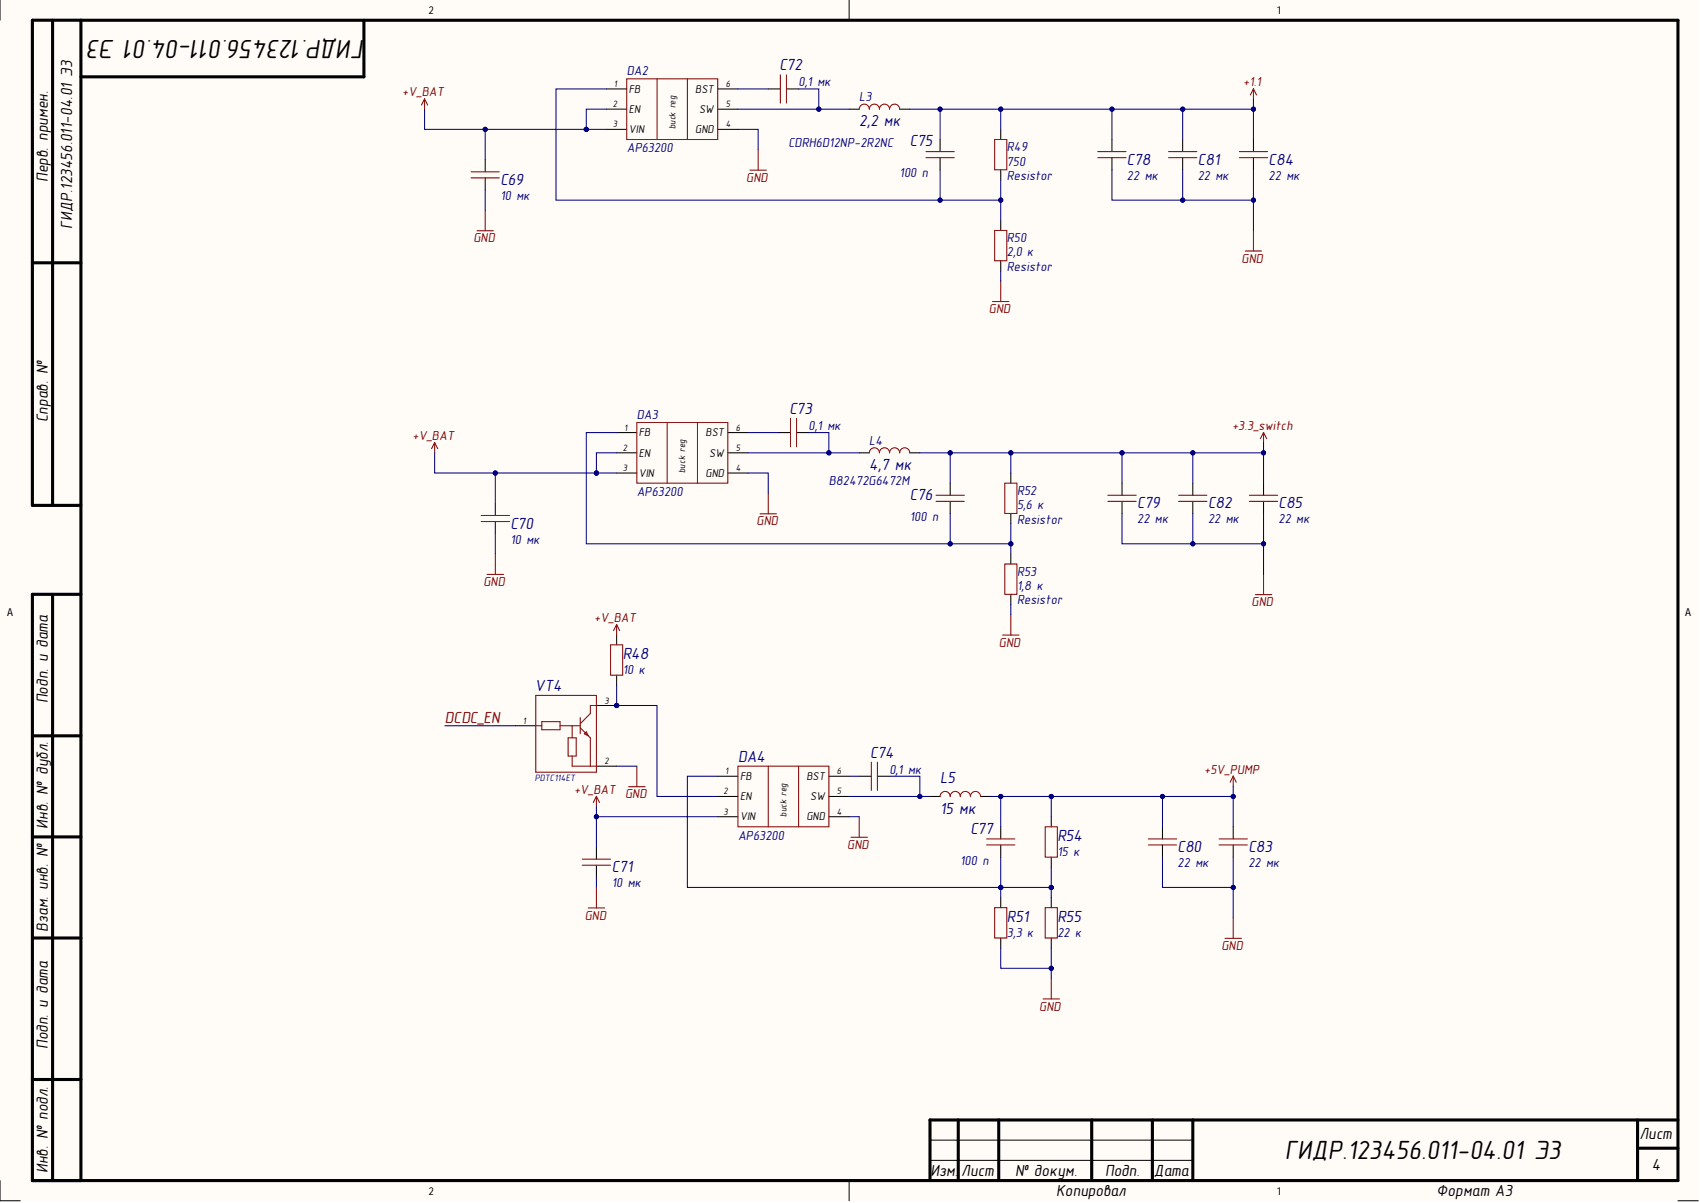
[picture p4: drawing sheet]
<svg xmlns="http://www.w3.org/2000/svg" width="420mm" height="297mm" viewBox="0 0 420 297" stroke-linecap="round" stroke-linejoin="round" font-family="sans-serif">
<defs><g id="words">
<g font-size="6.6">
<text x="90.1" y="9.8" transform="rotate(-180 90.1 9.8)">ГИДР.123456.011-04.01 Э3</text>
<text x="317.3" y="286.3">ГИДР.123456.011-04.01 Э3</text>
</g>
<g font-size="4" fill="#000080">
<text x="192.5" y="17.4">C72</text>
<text x="212.2" y="31.2">2,2 мк</text>
<text x="224.7" y="36.2">C75</text>
<text x="278.3" y="40.6">C78</text>
<text x="295.8" y="40.6">C81</text>
<text x="313.3" y="40.6">C84</text>
<text x="123.6" y="45.7">C69</text>
<text x="194.9" y="102.3">C73</text>
<text x="214.6" y="116">4,7 мк</text>
<text x="224.7" y="123.5">C76</text>
<text x="280.8" y="125.5">C79</text>
<text x="298.3" y="125.5">C82</text>
<text x="315.7" y="125.5">C85</text>
<text x="126" y="130.6">C70</text>
<text x="153.8" y="162.7">R48</text>
<text x="132" y="170.6">VT4</text>
<text x="182.3" y="188.1">DA4</text>
<text x="214.9" y="187.1">C74</text>
<text x="232.1" y="193.4">L5</text>
<text x="232.1" y="200.9">15 мк</text>
<text x="239.7" y="205.9">C77</text>
<text x="261.1" y="207.7">R54</text>
<text x="151.1" y="215.3">C71</text>
<text x="290.8" y="210.4">C80</text>
<text x="308.3" y="210.4">C83</text>
<text x="248.6" y="227.6">R51</text>
<text x="261.1" y="227.6">R55</text>
</g>
<g font-size="4">
<text x="11.8" y="45" transform="rotate(-90 11.8 45)">Перв. примен.</text>
<text x="17.8" y="56.5" transform="rotate(-90 17.8 56.5)">ГИДР.123456.011-04.01 Э3</text>
<text x="11.8" y="104.2" transform="rotate(-90 11.8 104.2)">Справ. №</text>
<text x="11.8" y="173.7" transform="rotate(-90 11.8 173.7)">Подп. и дата</text>
<text x="11.8" y="204.6" transform="rotate(-90 11.8 204.6)">Инв. № дубл.</text>
<text x="11.8" y="230.1" transform="rotate(-90 11.8 230.1)">Взам. инв. №</text>
<text x="11.8" y="259" transform="rotate(-90 11.8 259)">Подп. и дата</text>
<text x="404.8" y="281.4">Лист</text>
<text x="11.8" y="289.7" transform="rotate(-90 11.8 289.7)">Инв. № подл.</text>
<text x="229.8" y="290.3">Изм.</text>
<text x="237.4" y="290.3">Лист</text>
<text x="250.7" y="290.3">№ докум.</text>
<text x="272.9" y="290.3">Подп.</text>
<text x="285" y="290.3">Дата</text>
<text x="407.9" y="288.9">4</text>
<text x="260.8" y="295.3">Копировал</text>
<text x="354.7" y="295.3">Формат А3</text>
</g>
<text font-size="4" fill="#800000" x="109.8" y="178.4">DCDC_EN</text>
<g font-size="3.3" fill="#800000">
<text x="99.3" y="23.7">+V_BAT</text>
<text x="307" y="21.3">+1.1</text>
<text x="184.3" y="44.9">GND</text>
<text x="116.9" y="59.8">GND</text>
<text x="306.6" y="64.8">GND</text>
<text x="244.2" y="77.3">GND</text>
<text x="304.2" y="106.2">+3.3_switch</text>
<text x="101.9" y="108.6">+V_BAT</text>
<text x="186.8" y="129.7">GND</text>
<text x="119.4" y="144.7">GND</text>
<text x="309.1" y="149.7">GND</text>
<text x="146.8" y="153.6">+V_BAT</text>
<text x="246.7" y="159.7">GND</text>
<text x="297.4" y="191">+5V_PUMP</text>
<text x="141.8" y="196">+V_BAT</text>
<text x="154.4" y="197.1">GND</text>
<text x="209.2" y="209.6">GND</text>
<text x="144.4" y="227.1">GND</text>
<text x="301.6" y="234.5">GND</text>
<text x="256.6" y="249.6">GND</text>
</g>
<g font-size="3.3" fill="#000080">
<text x="154.8" y="18.6">DA2</text>
<text x="197.2" y="21.3">0,1 мк</text>
<text x="212.2" y="25">L3</text>
<text x="154.8" y="37.6">AP63200</text>
<text x="194.7" y="36.3">CDRH6D12NP-2R2NC</text>
<text x="248.6" y="40.9">750</text>
<text x="248.6" y="37.4">R49</text>
<text x="222.2" y="43.8">100 п</text>
<text x="248.6" y="44.5">Resistor</text>
<text x="278.3" y="44.4">22 мк</text>
<text x="295.8" y="44.4">22 мк</text>
<text x="313.3" y="44.4">22 мк</text>
<text x="123.6" y="49.4">10 мк</text>
<text x="248.6" y="59.7">R50</text>
<text x="248.6" y="63.3">2,0 к</text>
<text x="248.6" y="66.8">Resistor</text>
<text x="157.2" y="103.4">DA3</text>
<text x="199.7" y="106.2">0,1 мк</text>
<text x="214.6" y="109.9">L4</text>
<text x="204.7" y="119.7">B82472G6472M</text>
<text x="157.2" y="122.5">AP63200</text>
<text x="251.1" y="125.8">5,6 к</text>
<text x="251.1" y="122.2">R52</text>
<text x="224.7" y="128.6">100 п</text>
<text x="251.1" y="129.3">Resistor</text>
<text x="280.8" y="129.2">22 мк</text>
<text x="298.3" y="129.2">22 мк</text>
<text x="315.7" y="129.2">22 мк</text>
<text x="126" y="134.2">10 мк</text>
<text x="251.1" y="142.2">R53</text>
<text x="251.1" y="145.7">1,8 к</text>
<text x="251.1" y="149.3">Resistor</text>
<text x="153.8" y="166.4">10 к</text>
<text x="219.6" y="191">0,1 мк</text>
<text x="182.3" y="207.3">AP63200</text>
<text x="237.1" y="213.5">100 п</text>
<text x="261.1" y="211.4">15 к</text>
<text x="290.8" y="214.1">22 мк</text>
<text x="308.3" y="214.1">22 мк</text>
<text x="151.1" y="219.1">10 мк</text>
<text x="248.6" y="231.3">3,3 к</text>
<text x="261.1" y="231.3">22 к</text>
</g>
<g font-size="2.8">
<text x="155.3" y="22.9">FB</text>
<text x="171.7" y="22.9">BST</text>
<text x="155.3" y="27.9">EN</text>
<text x="172.6" y="27.9">SW</text>
<text x="155.3" y="32.9">VIN</text>
<text x="171.7" y="32.9">GND</text>
<text x="157.7" y="107.8">FB</text>
<text x="174.2" y="107.8">BST</text>
<text x="157.7" y="112.7">EN</text>
<text x="175.2" y="112.7">SW</text>
<text x="157.7" y="117.7">VIN</text>
<text x="174.2" y="117.7">GND</text>
<text x="182.8" y="192.6">FB</text>
<text x="182.8" y="197.6">EN</text>
<text x="199.2" y="192.6">BST</text>
<text x="200.1" y="197.6">SW</text>
<text x="182.8" y="202.6">VIN</text>
<text x="199.2" y="202.6">GND</text>
</g>
<g font-size="2.7">
<text x="105.9" y="3.5">2</text>
<text x="315.3" y="3.5">1</text>
<text x="1.8" y="152.2">A</text>
<text x="416.2" y="152.2">A</text>
<text x="105.9" y="295">2</text>
<text x="315.3" y="295">1</text>
</g>
<g font-size="2.3">
<text x="151.6" y="21.5">1</text>
<text x="179.2" y="21.5">6</text>
<text x="151.3" y="26.4">2</text>
<text x="179.2" y="26.4">5</text>
<text x="151.3" y="31.4">3</text>
<text x="166.8" y="31.9" transform="rotate(-90 166.8 31.9)">buck reg</text>
<text x="179.2" y="31.4">4</text>
<text x="154.1" y="106.3">1</text>
<text x="181.7" y="106.3">6</text>
<text x="153.8" y="111.3">2</text>
<text x="181.7" y="111.3">5</text>
<text x="153.8" y="116.3">3</text>
<text x="169.2" y="116.8" transform="rotate(-90 169.2 116.8)">buck reg</text>
<text x="181.7" y="116.3">4</text>
<text x="149.3" y="173.8">3</text>
<text x="129.1" y="178.8">1</text>
<text x="149.3" y="188.7">2</text>
<text x="179" y="191.2">1</text>
<text x="206.7" y="191.2">6</text>
<text x="178.7" y="196.2">2</text>
<text x="206.7" y="196.2">5</text>
<text x="178.7" y="201.1">3</text>
<text x="194.3" y="201.7" transform="rotate(-90 194.3 201.7)">buck reg</text>
<text x="206.7" y="201.1">4</text>
</g>
<text font-size="2.3" fill="#000080" x="132" y="193">PDTC114ET</text>
</g></defs>
<g fill="#fffcf8">
<path d="M0 0h419.4v296.5h-419.4z" fill-rule="evenodd"/>
<path d="M5 5h409.4v286.5h-409.4z" fill-rule="evenodd"/>
</g>
<g fill="none" stroke="#000" stroke-width=".25">
<path d="M0 0v5M209.7 0v5M119.8 39.4v3M149.8 22h5M149.8 27h5M149.8 31.9h5M177.2 22h5M177.2 27h5M177.2 31.9h5M189.7 22h3M194.2 22h3M209.7 27h2.5"/>
<path d="M222.2 27h2.5M232.2 34.4v3M232.2 38.9v3M247.1 31.9v2.5M274.6 34.4v3M274.6 38.9v3M292.1 34.4v3M292.1 38.9v3M309.5 34.4v3M309.5 38.9v3M119.8 43.9v3M247.1 41.9v2.5"/>
<path d="M247.1 54.4v2.5M247.1 64.4v2.5M152.3 106.8h5M152.3 111.8h5M152.3 116.8h5M179.7 106.8h5M179.7 111.8h5M179.7 116.8h5M192.2 106.8h3M196.7 106.8h3M212.2 111.8h2.5M224.7 111.8h2.5"/>
<path d="M234.6 119.3v3M249.6 116.8v2.5M277.1 119.3v3M294.6 119.3v3M312 119.3v3M122.3 124.3v3M122.3 128.8v3M234.6 123.8v3M249.6 126.8v2.5M249.6 136.8v2.5M277.1 123.8v3M294.6 123.8v3"/>
<path d="M312 123.8v3M152.3 156.7v2.5M249.6 146.8v2.4M152.3 166.7v2.5M177.2 196.7h5M177.2 191.7h5M204.7 196.7h5M204.7 191.7h5M212.2 191.7h3M216.7 191.7h3M229.7 196.7h2.5M242.1 196.7h2.5"/>
<path d="M147.3 209.1v3M147.3 213.6v3M177.2 201.7h5M204.7 201.7h5M247.1 204.2v3M247.1 208.6v3M259.6 201.7v2.5M259.6 211.6v2.5M287.1 204.2v3M287.1 208.6v3M304.5 204.2v3M304.5 208.6v3"/>
<path d="M259.6 221.6v2.5M259.6 231.6v2.5M0 291.5v5h5M209.7 291.5v5M229.7 286.5h64.9M229.7 281.5h64.9M414.4 296.5h5"/>
</g>
<g fill="none" stroke="#000" stroke-width=".76">
<path d="M13 5v119.8M20 5v286.5M89.9 5v14h-69.9M8 64.9h12M20 124.8h-12v-119.8h406.4v286.5h-406.4v-144.7M8 146.7h12M13 146.8v144.7M8 181.7h12M8 206.6h12M8 231.6h12M8 266.5h12M236.6 276.5v15"/>
<path d="M246.6 276.5v15M269.6 276.5v15M284.6 276.5v15M294.6 276.5v15M404.4 276.5v15M414.4 276.5h-184.7v15M404.4 283.5h10"/>
</g>
<g fill="none" stroke="#800000" stroke-width=".25">
<path d="M154.8 19.5h22.4v14.9h-22.4zM162.3 19.5v14.9M169.7 19.5v14.9M192.7 18.5v7M194.2 18.5v7M104.8 24.4l-.7 1.5M104.8 24.4l.8 1.5M104.8 24.4v2.6M187.2 36.9v5.1M212.2 27a1.25 1.25 0 0 1 1.2-1.3 1.25 1.25 0 0 1 1.3 1.3 1.25 1.25 0 0 1 1.2-1.3 1.25 1.25 0 0 1 1.3 1.3 1.25 1.25 0 0 1 1.2-1.3 1.25 1.25 0 0 1 1.3 1.3 1.25 1.25 0 0 1 1.2-1.3 1.25 1.25 0 0 1 1.3 1.3M228.7 37.4h6.9M228.7 38.9h6.9"/>
<path d="M245.6 34.4h3v7.5h-3zM271.1 37.4h7M271.1 38.9h7M288.6 37.4h7M288.6 38.9h7M306 37.4h7M306 38.9h7M309.5 21.9v2.6M309.5 21.9l-.7 1.5M309.5 21.9l.8 1.5M116.3 42.4h7M116.3 43.9h7"/>
<path d="M117.8 57h4.1M119.8 51.9v5.1M185.2 42h4M245.6 56.9h3v7.5h-3zM309.5 56.9v5.1M245.1 74.5h4.1M247.1 69.4v5.1M307.5 62h4.1M107.3 109.3l-.7 1.5M107.3 109.3l.8 1.5M107.3 109.3v2.5M157.3 104.3h22.4v15h-22.4z"/>
<path d="M164.8 104.3v15M172.2 104.3v15M195.2 103.3v7M196.7 103.3v7M214.7 111.8a1.25 1.25 0 0 1 1.2-1.2 1.25 1.25 0 0 1 1.3 1.2 1.25 1.25 0 0 1 1.2-1.2 1.25 1.25 0 0 1 1.3 1.2 1.25 1.25 0 0 1 1.2-1.2 1.25 1.25 0 0 1 1.3 1.2 1.25 1.25 0 0 1 1.2-1.2 1.25 1.25 0 0 1 1.3 1.2M248.1 119.3h3v7.5h-3zM312 106.8v2.5M312 106.8l-.7 1.5M312 106.8l.8 1.5M118.8 127.3h7M118.8 128.8h7M122.3 136.8v5"/>
<path d="M187.7 126.9h4M189.7 121.8v5.1M231.1 122.3h7M231.1 123.8h7M248.1 139.3h3v7.5h-3zM273.6 122.3h7M273.6 123.8h7M291.1 122.3h6.9M291.1 123.8h6.9M308.5 122.3h7M308.5 123.8h7M120.3 141.8h4"/>
<path d="M150.8 159.2h3v7.5h-3zM152.3 154.2l-.8 1.5M152.3 154.2l.7 1.5M152.3 154.2v2.5M247.6 156.8h4M249.6 151.7v5.1M310 146.8h4.1M312 141.8v5M147.3 196.6v2.6M147.3 196.6l-.8 1.5M147.3 196.6l.7 1.5M155.2 194.3h4.1"/>
<path d="M157.3 189.2v5.1M182.2 189.2h22.5v15h-22.5zM189.7 189.2v15M197.2 189.2v15M215.2 188.2v7M216.7 188.2v7M232.2 196.7a1.25 1.25 0 0 1 1.2-1.3 1.25 1.25 0 0 1 1.2 1.3 1.25 1.25 0 0 1 1.3-1.3 1.25 1.25 0 0 1 1.2 1.3 1.25 1.25 0 0 1 1.3-1.3 1.25 1.25 0 0 1 1.2 1.3 1.25 1.25 0 0 1 1.3-1.3 1.25 1.25 0 0 1 1.2 1.3M304.5 191.6l-.7 1.6M304.5 191.6l.8 1.6M304.5 191.6v2.6M143.8 212.1h7M143.8 213.6h7"/>
<path d="M147.3 219.1v5.1M210.2 206.7h4M212.2 201.7v5M243.6 207.2h7M243.6 208.6h7M258.1 204.2h3v7.4h-3zM283.6 207.2h7M283.6 208.6h7M301 207.2h7M301 208.6h7M145.3 224.2h4M258.1 224.1h3v7.5h-3z"/>
<path d="M302.5 231.7h4.1M304.5 226.6v5.1M257.6 246.7h4M259.6 241.6v5.1"/>
</g>
<path d="M149.8 27h-5v4.9M247.1 66.9v2.5" fill="none" stroke="#000080" stroke-width=".25"/>
<circle cx="144.8" cy="31.9" r=".51" fill="#000080"/>
<g fill="none" stroke="#000080" stroke-width=".25">
<path d="M197.2 22h5v5M119.8 46.9v5"/>
<circle cx="144.8" cy="31.9" r=".51"/>
</g>
<circle cx="202.2" cy="27" r=".51" fill="#000080"/>
<g fill="none" stroke="#000080" stroke-width=".25">
<path d="M232.2 27v7.4"/>
<circle cx="202.2" cy="27" r=".51"/>
</g>
<circle cx="232.2" cy="27" r=".51" fill="#000080"/>
<g fill="none" stroke="#000080" stroke-width=".25">
<path d="M292.1 41.9v7.5h17.4v7.5"/>
<circle cx="232.2" cy="27" r=".51"/>
</g>
<circle cx="292.1" cy="49.4" r=".51" fill="#000080"/>
<circle cx="292.1" cy="49.4" r=".51" fill="none" stroke="#000080" stroke-width=".25"/>
<circle cx="309.5" cy="49.4" r=".51" fill="#000080"/>
<g fill="none" stroke="#000080" stroke-width=".25">
<path d="M309.5 41.9v7.5"/>
<circle cx="309.5" cy="49.4" r=".51"/>
</g>
<circle cx="309.5" cy="49.4" r=".51" fill="#000080"/>
<g fill="none" stroke="#000080" stroke-width=".25">
<path d="M232.2 41.9v7.5"/>
<circle cx="309.5" cy="49.4" r=".51"/>
</g>
<circle cx="232.2" cy="49.4" r=".51" fill="#000080"/>
<g fill="none" stroke="#000080" stroke-width=".25">
<path d="M144.8 31.9h5"/>
<circle cx="232.2" cy="49.4" r=".51"/>
</g>
<circle cx="144.8" cy="31.9" r=".51" fill="#000080"/>
<g fill="none" stroke="#000080" stroke-width=".25">
<path d="M104.8 27v4.9h40"/>
<circle cx="144.8" cy="31.9" r=".51"/>
</g>
<circle cx="119.8" cy="31.9" r=".51" fill="#000080"/>
<circle cx="119.8" cy="31.9" r=".51" fill="none" stroke="#000080" stroke-width=".25"/>
<circle cx="144.8" cy="31.9" r=".51" fill="#000080"/>
<g fill="none" stroke="#000080" stroke-width=".25">
<path d="M119.8 31.9v7.5"/>
<circle cx="144.8" cy="31.9" r=".51"/>
</g>
<circle cx="119.8" cy="31.9" r=".51" fill="#000080"/>
<g fill="none" stroke="#000080" stroke-width=".25">
<path d="M152.3 111.8h-5v5M249.6 149.2v2.5"/>
<circle cx="119.8" cy="31.9" r=".51"/>
</g>
<circle cx="147.3" cy="116.8" r=".51" fill="#000080"/>
<g fill="none" stroke="#000080" stroke-width=".25">
<path d="M199.7 106.8h5v5M122.3 131.8v5"/>
<circle cx="147.3" cy="116.8" r=".51"/>
</g>
<circle cx="204.7" cy="111.8" r=".51" fill="#000080"/>
<g fill="none" stroke="#000080" stroke-width=".25">
<path d="M294.6 126.8v7.5h17.4v7.5"/>
<circle cx="204.7" cy="111.8" r=".51"/>
</g>
<circle cx="294.6" cy="134.3" r=".51" fill="#000080"/>
<circle cx="294.6" cy="134.3" r=".51" fill="none" stroke="#000080" stroke-width=".25"/>
<circle cx="312" cy="134.3" r=".51" fill="#000080"/>
<g fill="none" stroke="#000080" stroke-width=".25">
<path d="M312 126.8v7.5"/>
<circle cx="312" cy="134.3" r=".51"/>
</g>
<circle cx="312" cy="134.3" r=".51" fill="#000080"/>
<g fill="none" stroke="#000080" stroke-width=".25">
<path d="M249.6 129.3v5"/>
<circle cx="312" cy="134.3" r=".51"/>
</g>
<circle cx="249.6" cy="134.3" r=".51" fill="#000080"/>
<g fill="none" stroke="#000080" stroke-width=".25">
<path d="M147.3 116.8h5"/>
<circle cx="249.6" cy="134.3" r=".51"/>
</g>
<circle cx="147.3" cy="116.8" r=".51" fill="#000080"/>
<g fill="none" stroke="#000080" stroke-width=".25">
<path d="M152.3 106.8h-7.5v27.5h104.8v2.5"/>
<circle cx="147.3" cy="116.8" r=".51"/>
</g>
<circle cx="249.6" cy="134.3" r=".51" fill="#000080"/>
<circle cx="249.6" cy="134.3" r=".51" fill="none" stroke="#000080" stroke-width=".25"/>
<circle cx="234.6" cy="134.3" r=".51" fill="#000080"/>
<g fill="none" stroke="#000080" stroke-width=".25">
<path d="M107.3 111.8v5h40"/>
<circle cx="234.6" cy="134.3" r=".51"/>
</g>
<circle cx="122.3" cy="116.8" r=".51" fill="#000080"/>
<circle cx="122.3" cy="116.8" r=".51" fill="none" stroke="#000080" stroke-width=".25"/>
<circle cx="147.3" cy="116.8" r=".51" fill="#000080"/>
<g fill="none" stroke="#000080" stroke-width=".25">
<path d="M122.3 116.8v7.5"/>
<circle cx="147.3" cy="116.8" r=".51"/>
</g>
<circle cx="122.3" cy="116.8" r=".51" fill="#000080"/>
<g fill="none" stroke="#000080" stroke-width=".25">
<path d="M312 109.3v10"/>
<circle cx="122.3" cy="116.8" r=".51"/>
</g>
<circle cx="312" cy="111.8" r=".51" fill="#000080"/>
<g fill="none" stroke="#000080" stroke-width=".25">
<path d="M234.6 111.8v7.5"/>
<circle cx="312" cy="111.8" r=".51"/>
</g>
<circle cx="234.6" cy="111.8" r=".51" fill="#000080"/>
<g fill="none" stroke="#000080" stroke-width=".25">
<path d="M277.1 111.8v7.5"/>
<circle cx="234.6" cy="111.8" r=".51"/>
</g>
<circle cx="277.1" cy="111.8" r=".51" fill="#000080"/>
<g fill="none" stroke="#000080" stroke-width=".25">
<path d="M277.1 126.8v7.5h17.5"/>
<circle cx="277.1" cy="111.8" r=".51"/>
</g>
<circle cx="294.6" cy="134.3" r=".51" fill="#000080"/>
<g fill="none" stroke="#000080" stroke-width=".25">
<path d="M274.6 41.9v7.5h17.5"/>
<circle cx="294.6" cy="134.3" r=".51"/>
</g>
<circle cx="292.1" cy="49.4" r=".51" fill="#000080"/>
<g fill="none" stroke="#000080" stroke-width=".25">
<path d="M274.6 27v7.4"/>
<circle cx="292.1" cy="49.4" r=".51"/>
</g>
<circle cx="274.6" cy="27" r=".51" fill="#000080"/>
<g fill="none" stroke="#000080" stroke-width=".25">
<path d="M149.8 22h-12.5v27.4h109.8v5"/>
<circle cx="274.6" cy="27" r=".51"/>
</g>
<circle cx="247.1" cy="49.4" r=".51" fill="#000080"/>
<circle cx="247.1" cy="49.4" r=".51" fill="none" stroke="#000080" stroke-width=".25"/>
<circle cx="232.2" cy="49.4" r=".51" fill="#000080"/>
<g fill="none" stroke="#000080" stroke-width=".25">
<path d="M247.1 27v4.9"/>
<circle cx="232.2" cy="49.4" r=".51"/>
</g>
<circle cx="247.1" cy="27" r=".51" fill="#000080"/>
<g fill="none" stroke="#000080" stroke-width=".25">
<path d="M247.1 44.4v5"/>
<circle cx="247.1" cy="27" r=".51"/>
</g>
<circle cx="247.1" cy="49.4" r=".51" fill="#000080"/>
<g fill="none" stroke="#000080" stroke-width=".25">
<path d="M234.6 126.8v7.5"/>
<circle cx="247.1" cy="49.4" r=".51"/>
</g>
<circle cx="234.6" cy="134.3" r=".51" fill="#000080"/>
<g fill="none" stroke="#000080" stroke-width=".25">
<path d="M249.6 111.8v5"/>
<circle cx="234.6" cy="134.3" r=".51"/>
</g>
<circle cx="249.6" cy="111.8" r=".51" fill="#000080"/>
<g fill="none" stroke="#000080" stroke-width=".25">
<path d="M309.5 24.5v9.9"/>
<circle cx="249.6" cy="111.8" r=".51"/>
</g>
<circle cx="309.5" cy="27" r=".51" fill="#000080"/>
<g fill="none" stroke="#000080" stroke-width=".25">
<path d="M184.7 116.8h5v5M184.7 111.8h27.5"/>
<circle cx="309.5" cy="27" r=".51"/>
</g>
<circle cx="204.7" cy="111.8" r=".51" fill="#000080"/>
<g fill="none" stroke="#000080" stroke-width=".25">
<path d="M182.2 27h27.5M184.7 106.8h7.5"/>
<circle cx="204.7" cy="111.8" r=".51"/>
</g>
<circle cx="202.2" cy="27" r=".51" fill="#000080"/>
<g fill="none" stroke="#000080" stroke-width=".25">
<path d="M182.2 31.9h5v5M182.2 22h7.5M227.2 111.8h84.8"/>
<circle cx="202.2" cy="27" r=".51"/>
</g>
<circle cx="234.6" cy="111.8" r=".51" fill="#000080"/>
<circle cx="234.6" cy="111.8" r=".51" fill="none" stroke="#000080" stroke-width=".25"/>
<circle cx="249.6" cy="111.8" r=".51" fill="#000080"/>
<circle cx="249.6" cy="111.8" r=".51" fill="none" stroke="#000080" stroke-width=".25"/>
<circle cx="277.1" cy="111.8" r=".51" fill="#000080"/>
<circle cx="277.1" cy="111.8" r=".51" fill="none" stroke="#000080" stroke-width=".25"/>
<circle cx="294.6" cy="111.8" r=".51" fill="#000080"/>
<circle cx="294.6" cy="111.8" r=".51" fill="none" stroke="#000080" stroke-width=".25"/>
<circle cx="312" cy="111.8" r=".51" fill="#000080"/>
<g fill="none" stroke="#000080" stroke-width=".25">
<path d="M294.6 111.8v7.5"/>
<circle cx="312" cy="111.8" r=".51"/>
</g>
<circle cx="294.6" cy="111.8" r=".51" fill="#000080"/>
<g fill="none" stroke="#000080" stroke-width=".25">
<path d="M224.7 27h84.8"/>
<circle cx="294.6" cy="111.8" r=".51"/>
</g>
<circle cx="309.5" cy="27" r=".51" fill="#000080"/>
<circle cx="309.5" cy="27" r=".51" fill="none" stroke="#000080" stroke-width=".25"/>
<circle cx="292.1" cy="27" r=".51" fill="#000080"/>
<circle cx="292.1" cy="27" r=".51" fill="none" stroke="#000080" stroke-width=".25"/>
<circle cx="274.6" cy="27" r=".51" fill="#000080"/>
<circle cx="274.6" cy="27" r=".51" fill="none" stroke="#000080" stroke-width=".25"/>
<circle cx="247.1" cy="27" r=".51" fill="#000080"/>
<circle cx="247.1" cy="27" r=".51" fill="none" stroke="#000080" stroke-width=".25"/>
<circle cx="232.2" cy="27" r=".51" fill="#000080"/>
<g fill="none" stroke="#000080" stroke-width=".25">
<path d="M292.1 27v7.4"/>
<circle cx="232.2" cy="27" r=".51"/>
</g>
<circle cx="292.1" cy="27" r=".51" fill="#000080"/>
<g fill="none" stroke="#000080" stroke-width=".25">
<path d="M219.7 191.7h7.5v5M147.3 216.6v2.5"/>
<circle cx="292.1" cy="27" r=".51"/>
</g>
<circle cx="227.2" cy="196.7" r=".51" fill="#000080"/>
<g fill="none" stroke="#000080" stroke-width=".25">
<path d="M287.1 211.6v7.5h17.4v7.5"/>
<circle cx="227.2" cy="196.7" r=".51"/>
</g>
<circle cx="304.5" cy="219.1" r=".51" fill="#000080"/>
<g fill="none" stroke="#000080" stroke-width=".25">
<path d="M304.5 211.6v7.5"/>
<circle cx="304.5" cy="219.1" r=".51"/>
</g>
<circle cx="304.5" cy="219.1" r=".51" fill="#000080"/>
<g fill="none" stroke="#000080" stroke-width=".25">
<path d="M147.3 199.2v9.9M209.7 191.7h2.5"/>
<circle cx="304.5" cy="219.1" r=".51"/>
</g>
<circle cx="147.3" cy="201.7" r=".51" fill="#000080"/>
<g fill="none" stroke="#000080" stroke-width=".25">
<path d="M209.7 196.7h20"/>
<circle cx="147.3" cy="201.7" r=".51"/>
</g>
<circle cx="227.2" cy="196.7" r=".51" fill="#000080"/>
<g fill="none" stroke="#000080" stroke-width=".25">
<path d="M152.3 169.2v5M209.7 201.7h2.5"/>
<circle cx="227.2" cy="196.7" r=".51"/>
</g>
<circle cx="152.3" cy="174.2" r=".51" fill="#000080"/>
<g fill="none" stroke="#000080" stroke-width=".25">
<path d="M109.8 179.2h17.5M247.1 211.6v7.5"/>
<circle cx="152.3" cy="174.2" r=".51"/>
</g>
<circle cx="247.1" cy="219.1" r=".51" fill="#000080"/>
<g fill="none" stroke="#000080" stroke-width=".25">
<path d="M304.5 196.7v7.5"/>
<circle cx="247.1" cy="219.1" r=".51"/>
</g>
<circle cx="304.5" cy="196.7" r=".51" fill="#000080"/>
<g fill="none" stroke="#000080" stroke-width=".25">
<path d="M152.3 174.2h10v22.5h14.9M152.3 189.2h5"/>
<circle cx="304.5" cy="196.7" r=".51"/>
</g>
<circle cx="152.3" cy="174.2" r=".51" fill="#000080"/>
<g fill="none" stroke="#000080" stroke-width=".25">
<path d="M147.3 201.7h29.9"/>
<circle cx="152.3" cy="174.2" r=".51"/>
</g>
<circle cx="147.3" cy="201.7" r=".51" fill="#000080"/>
<g fill="none" stroke="#000080" stroke-width=".25">
<path d="M259.6 234.1v7.5"/>
<circle cx="147.3" cy="201.7" r=".51"/>
</g>
<circle cx="259.6" cy="239.1" r=".51" fill="#000080"/>
<g fill="none" stroke="#000080" stroke-width=".25">
<path d="M247.1 196.7h40"/>
<circle cx="259.6" cy="239.1" r=".51"/>
</g>
<circle cx="287.1" cy="196.7" r=".51" fill="#000080"/>
<circle cx="287.1" cy="196.7" r=".51" fill="none" stroke="#000080" stroke-width=".25"/>
<circle cx="259.6" cy="196.7" r=".51" fill="#000080"/>
<circle cx="259.6" cy="196.7" r=".51" fill="none" stroke="#000080" stroke-width=".25"/>
<circle cx="247.1" cy="196.7" r=".51" fill="#000080"/>
<g fill="none" stroke="#000080" stroke-width=".25">
<path d="M244.6 196.7h2.5v7.5"/>
<circle cx="247.1" cy="196.7" r=".51"/>
</g>
<circle cx="247.1" cy="196.7" r=".51" fill="#000080"/>
<g fill="none" stroke="#000080" stroke-width=".25">
<path d="M304.5 194.2v2.5h-17.4v7.5"/>
<circle cx="247.1" cy="196.7" r=".51"/>
</g>
<circle cx="304.5" cy="196.7" r=".51" fill="#000080"/>
<circle cx="304.5" cy="196.7" r=".51" fill="none" stroke="#000080" stroke-width=".25"/>
<circle cx="287.1" cy="196.7" r=".51" fill="#000080"/>
<g fill="none" stroke="#000080" stroke-width=".25">
<path d="M259.6 196.7v5"/>
<circle cx="287.1" cy="196.7" r=".51"/>
</g>
<circle cx="259.6" cy="196.7" r=".51" fill="#000080"/>
<g fill="none" stroke="#000080" stroke-width=".25">
<path d="M177.2 191.7h-7.5v27.4h89.9"/>
<circle cx="259.6" cy="196.7" r=".51"/>
</g>
<path d="M247.1 221.6v2.5M247.1 231.6v2.5" fill="none" stroke="#000" stroke-width=".25"/>
<path d="M245.6 224.1h3v7.5h-3z" fill="none" stroke="#800000" stroke-width=".25"/>
<circle cx="247.1" cy="219.1" r=".51" fill="#000080"/>
<circle cx="247.1" cy="219.1" r=".51" fill="none" stroke="#000080" stroke-width=".25"/>
<circle cx="259.6" cy="219.1" r=".51" fill="#000080"/>
<g fill="none" stroke="#000080" stroke-width=".25">
<path d="M259.6 214.1v5"/>
<circle cx="259.6" cy="219.1" r=".51"/>
</g>
<circle cx="259.6" cy="219.1" r=".51" fill="#000080"/>
<g fill="none" stroke="#000080" stroke-width=".25">
<path d="M259.6 219.1v2.5"/>
<circle cx="259.6" cy="219.1" r=".51"/>
</g>
<circle cx="259.6" cy="219.1" r=".51" fill="#000080"/>
<g fill="none" stroke="#000080" stroke-width=".25">
<path d="M247.1 219.1v2.5"/>
<circle cx="259.6" cy="219.1" r=".51"/>
</g>
<circle cx="247.1" cy="219.1" r=".51" fill="#000080"/>
<g fill="none" stroke="#000080" stroke-width=".25">
<path d="M247.1 234.1v5h12.5"/>
<circle cx="247.1" cy="219.1" r=".51"/>
</g>
<circle cx="259.6" cy="239.1" r=".51" fill="#000080"/>
<circle cx="259.6" cy="239.1" r=".51" fill="none" stroke="#000080" stroke-width=".25"/>
<circle cx="152.3" cy="174.2" r=".51" fill="#000080"/>
<circle cx="152.3" cy="174.2" r=".51" fill="none" stroke="#000080" stroke-width=".25"/>
<path d="M127.3 179.2h5M147.3 174.2h5M147.3 189.2h5" fill="none" stroke="#000" stroke-width=".25"/>
<circle cx="152.3" cy="174.2" r=".51" fill="#000080"/>
<circle cx="152.3" cy="174.2" r=".51" fill="none" stroke="#000080" stroke-width=".25"/>
<path d="M132.3 171.7h15v19h-15zM132.3 179.2h1.5M133.8 178.2h4.5v2h-4.5zM138.3 179.2h5M141.3 179.2v3M143.3 177.2v4M143.3 179.7l2.5 2.5v7M147.3 174.2h-1.5v2l-2.5 2.5M140.3 182.2h2v4.5h-2zM141.3 186.7v2.5h6M144.3 181.2l.5-.5 .5 1z" fill="none" stroke="#800000" stroke-width=".25"/>
<use href="#words"/>
</svg>
